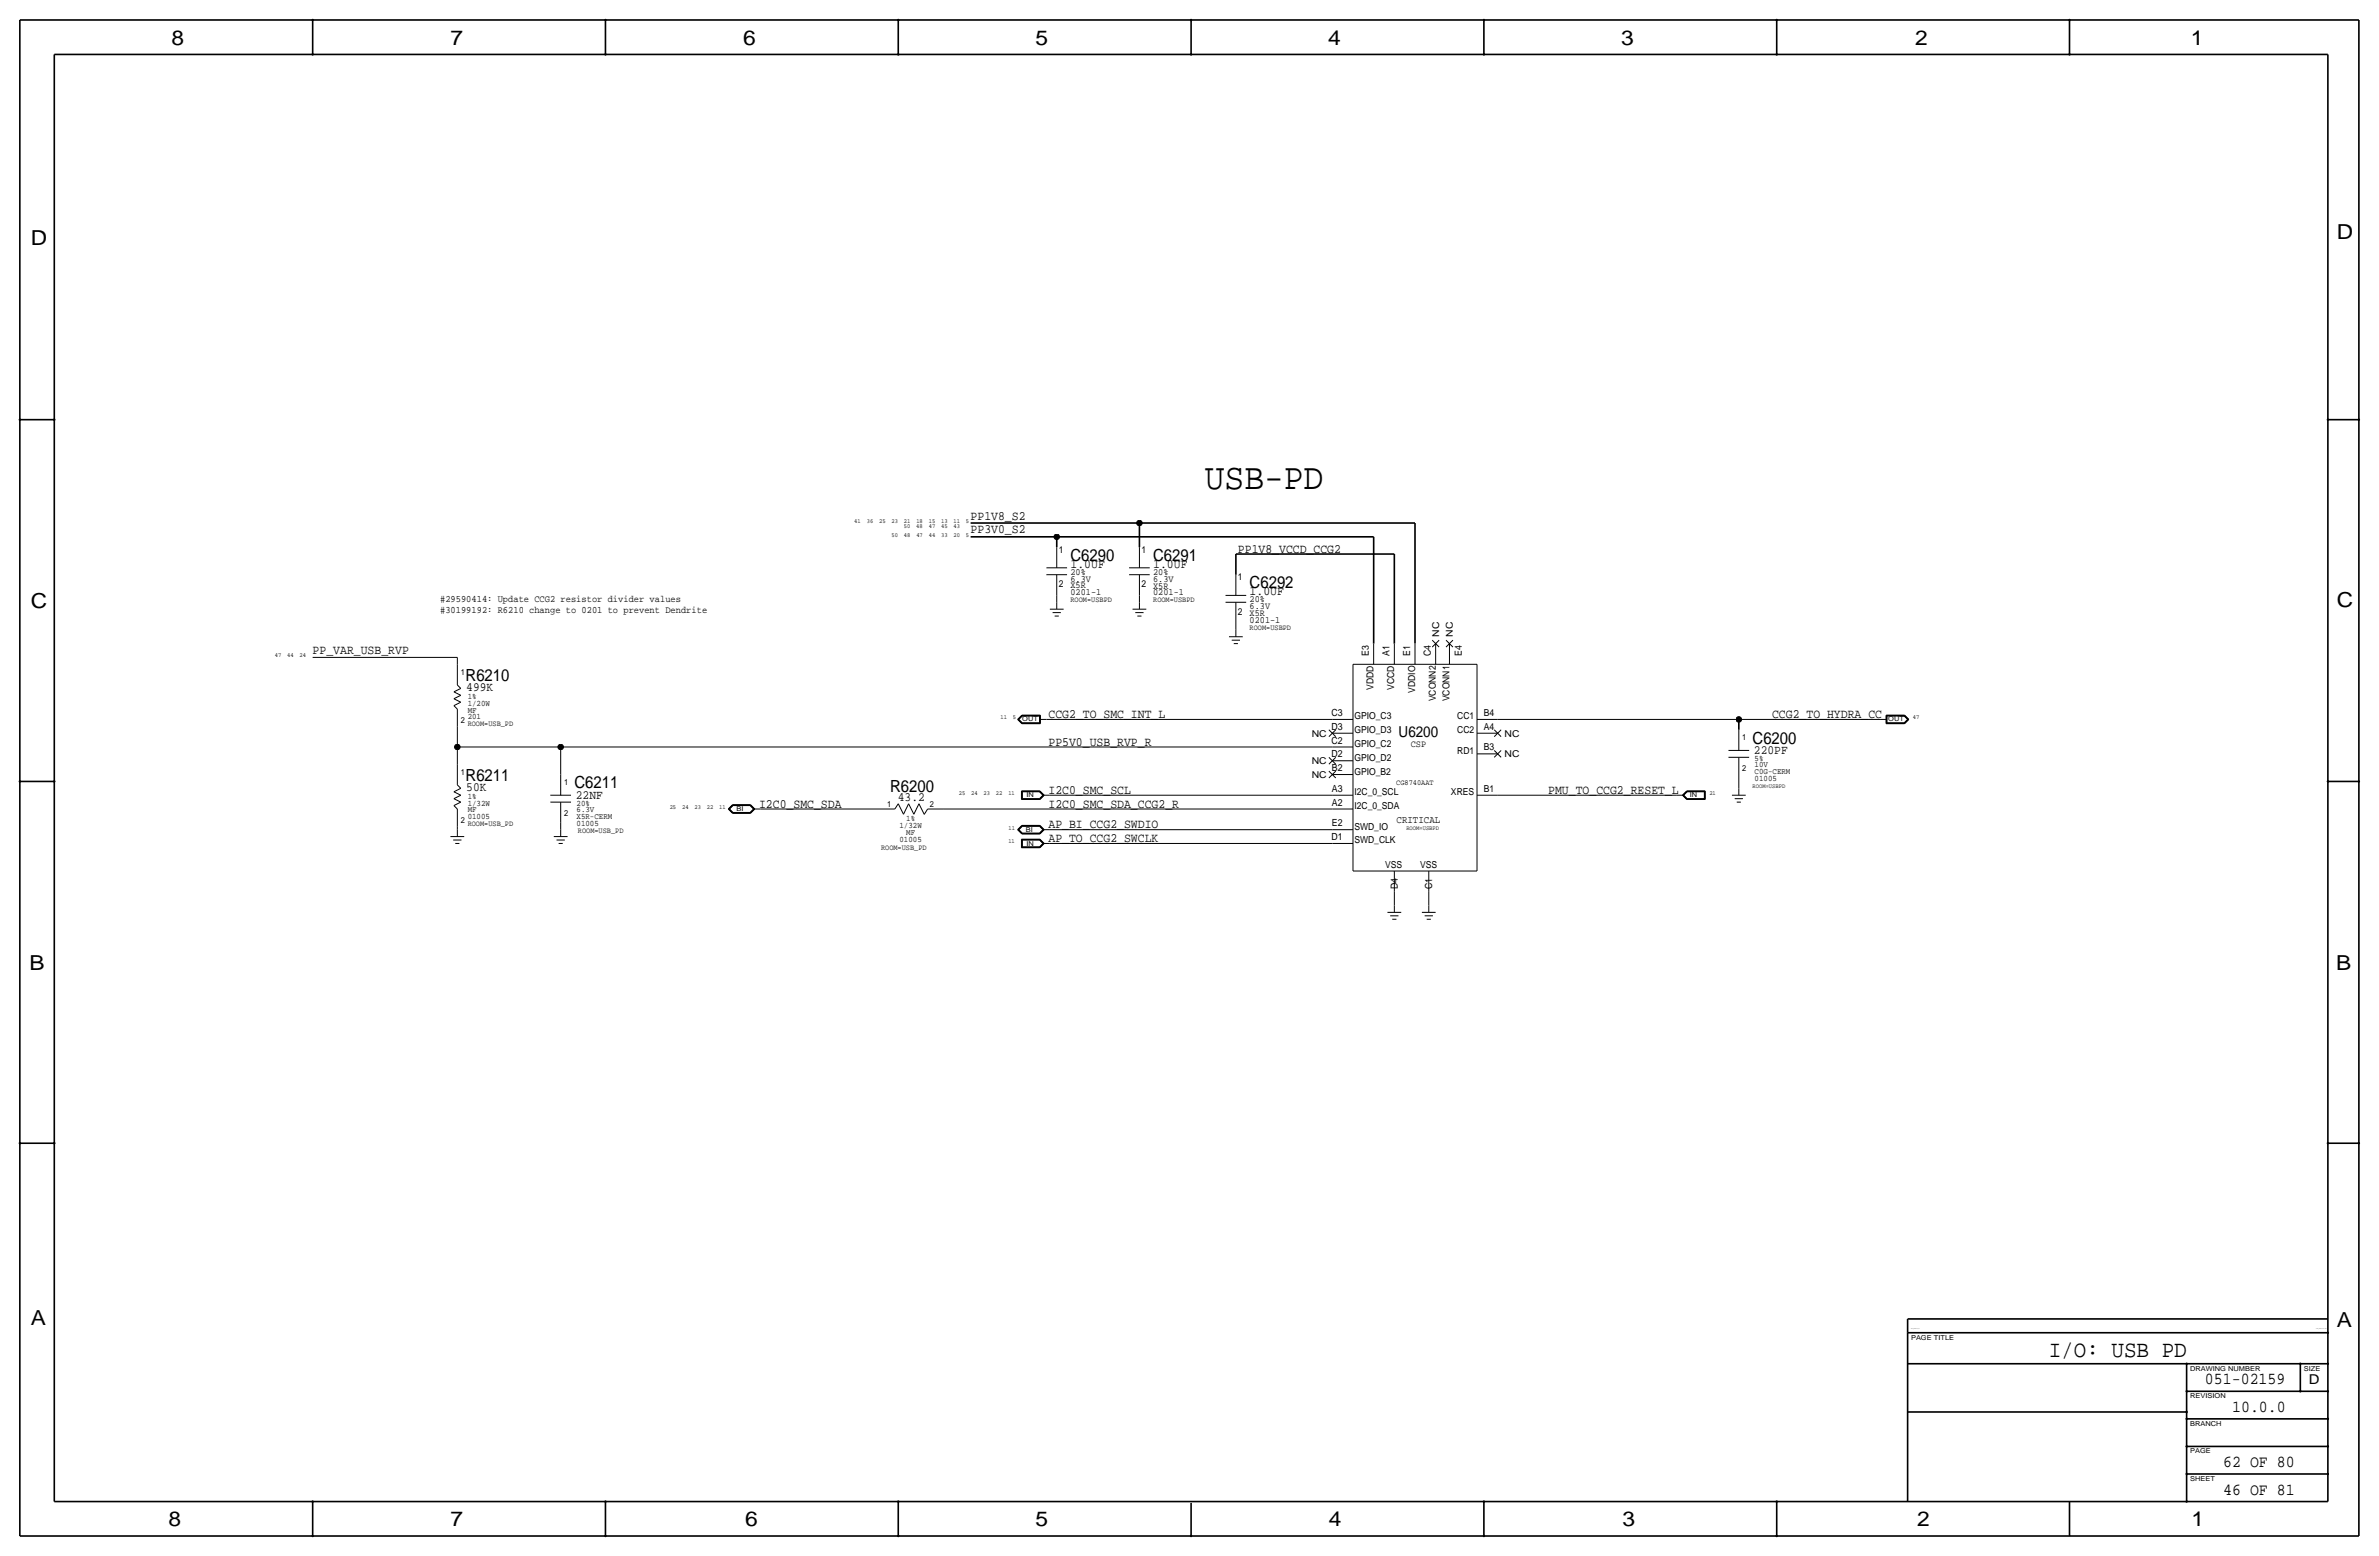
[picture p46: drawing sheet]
<svg xmlns="http://www.w3.org/2000/svg" width="877mm" height="574mm" viewBox="0 0 877 574" stroke-linecap="round" stroke-linejoin="round" font-family="sans-serif">
<defs><g id="words">
<text font-size="13.6" x="444.2" y="180.1">USB-PD</text>
<text font-size="8.6" x="755.3" y="500.1">I/O: USB PD</text>
<g font-size="7.6">
<text x="63.2" y="16.5">8</text>
<text x="166.1" y="16.5">7</text>
<text x="274" y="16.5">6</text>
<text x="381.7" y="16.5">5</text>
<text x="489.7" y="16.5">4</text>
<text x="597.6" y="16.5">3</text>
<text x="706.1" y="16.5">2</text>
<text x="807.7" y="16.5">1</text>
<text x="861.5" y="88.1">D</text>
<text x="11.4" y="90.4">D</text>
<text x="11.4" y="224.3">C</text>
<text x="861.5" y="223.8">C</text>
<text x="10.8" y="357.6">B</text>
<text x="861.3" y="357.4">B</text>
<text x="11.3" y="488.4">A</text>
<text x="861.5" y="489.2">A</text>
<text x="62.2" y="562.6">8</text>
<text x="166" y="562.6">7</text>
<text x="274.8" y="562.6">6</text>
<text x="381.7" y="562.6">5</text>
<text x="489.9" y="562.6">4</text>
<text x="598.1" y="562.6">3</text>
<text x="706.8" y="562.6">2</text>
<text x="807.9" y="562.6">1</text>
</g>
<g font-size="6.2">
<text x="394.7" y="206.8">C6290</text>
<text x="425.1" y="206.8">C6291</text>
<text x="460.7" y="216.9">C6292</text>
<text x="171.7" y="251">R6210</text>
<text x="646.1" y="274.1">C6200</text>
<text x="171.7" y="287.8">R6211</text>
<text x="211.8" y="290.6">C6211</text>
<text x="328.1" y="291.8">R6200</text>
<text x="812.9" y="510.3">051-02159</text>
<text x="822.9" y="520.4">10.0.0</text>
<text x="819.6" y="540.8">62 OF 80</text>
<text x="819.6" y="550.9">46 OF 81</text>
</g>
<text font-size="5.6" x="515.6" y="271.5">U6200</text>
<text font-size="5" x="851.2" y="510.3">D</text>
<g font-size="4.7">
<text x="357.8" y="191.5">PP1V8_S2</text>
<text x="357.8" y="196.6">PP3V0_S2</text>
<text x="456.4" y="203.7">PP1V8_VCCD_CCG2</text>
<text x="394.7" y="209.3">1.0UF</text>
<text x="425.1" y="209.3">1.0UF</text>
<text x="460.7" y="219.5">1.0UF</text>
<text x="115.3" y="241">PP_VAR_USB_RVP</text>
<text x="171.9" y="254.8">499K</text>
<text x="386.5" y="264.7">CCG2_TO_SMC_INT_L</text>
<text x="653.3" y="264.7">CCG2_TO_HYDRA_CC</text>
<text x="386.5" y="274.8">PP5V0_USB_RVP_R</text>
<text x="646.6" y="277.9">220PF</text>
<text x="171.9" y="291.6">50K</text>
<text x="386.5" y="292.6">I2C0_SMC_SCL</text>
<text x="570.8" y="292.6">PMU_TO_CCG2_RESET_L</text>
<text x="212.3" y="294.4">22NF</text>
<text x="279.9" y="297.7">I2C0_SMC_SDA</text>
<text x="331" y="295.4">43.2</text>
<text x="386.5" y="297.7">I2C0_SMC_SDA_CCG2_R</text>
<text x="386.5" y="305.3">AP_BI_CCG2_SWDIO</text>
<text x="386.5" y="310.4">AP_TO_CCG2_SWCLK</text>
</g>
<text font-size="3.8" x="514.9" y="303.3">CRITICAL</text>
<g font-size="3.6">
<text x="162.3" y="222">#29590414: Update CCG2 resistor divider values</text>
<text x="162.3" y="225.8">#30199192: R6210 change to 0201 to prevent Dendrite</text>
<text x="504.6" y="241.8" transform="rotate(-90 504.6 241.8)">E3</text>
<text x="512.3" y="241.8" transform="rotate(-90 512.3 241.8)">A1</text>
<text x="519.9" y="241.8" transform="rotate(-90 519.9 241.8)">E1</text>
<text x="527.5" y="241.8" transform="rotate(-90 527.5 241.8)">C4</text>
<text x="538.9" y="241.8" transform="rotate(-90 538.9 241.8)">E4</text>
<text x="490.9" y="263.9">C3</text>
<text x="490.9" y="269">D3</text>
<text x="490.9" y="274.1">C2</text>
<text x="490.9" y="279.1">D2</text>
<text x="491.1" y="284.2">B2</text>
<text x="491.1" y="291.8">A3</text>
<text x="491.1" y="296.9">A2</text>
<text x="491.1" y="304.5">E2</text>
<text x="490.9" y="309.6">D1</text>
<text x="515.3" y="327.7" transform="rotate(-90 515.3 327.7)">D4</text>
<text x="528" y="327.7" transform="rotate(-90 528 327.7)">C1</text>
</g>
<g font-size="3.5">
<text x="390.3" y="203.7">1</text>
<text x="420.8" y="203.7">1</text>
<text x="394.7" y="214.4">6.3V</text>
<text x="394.7" y="211.8">20%</text>
<text x="425.1" y="211.8">20%</text>
<text x="425.1" y="214.4">6.3V</text>
<text x="456.4" y="213.9">1</text>
<text x="390.3" y="216.4">2</text>
<text x="394.7" y="219.5">0201-1</text>
<text x="394.7" y="216.9">X5R</text>
<text x="420.8" y="216.4">2</text>
<text x="425.1" y="216.9">X5R</text>
<text x="425.1" y="219.5">0201-1</text>
<text x="460.7" y="222">20%</text>
<text x="456.4" y="226.6">2</text>
<text x="460.7" y="227.1">X5R</text>
<text x="460.7" y="224.5">6.3V</text>
<text x="460.7" y="229.6">0201-1</text>
<text x="530.6" y="234.7" transform="rotate(-90 530.6 234.7)">NC</text>
<text x="535.6" y="234.7" transform="rotate(-90 535.6 234.7)">NC</text>
<text x="506.4" y="254.3" transform="rotate(-90 506.4 254.3)">VDDD</text>
<text x="514" y="254.3" transform="rotate(-90 514 254.3)">VCCD</text>
<text x="521.7" y="255.3" transform="rotate(-90 521.7 255.3)">VDDIO</text>
<text x="529.3" y="258.5" transform="rotate(-90 529.3 258.5)">VCONN2</text>
<text x="534.4" y="258.5" transform="rotate(-90 534.4 258.5)">VCONN1</text>
<text x="547.1" y="263.9">B4</text>
<text x="499.3" y="265.2">GPIO_C3</text>
<text x="537.2" y="265.2">CC1</text>
<text x="547.1" y="269">A4</text>
<text x="483.6" y="271.5">NC</text>
<text x="499.3" y="270.3">GPIO_D3</text>
<text x="499.3" y="275.3">GPIO_C2</text>
<text x="520.1" y="275.3">CSP</text>
<text x="537.2" y="270.3">CC2</text>
<text x="554.7" y="271.5">NC</text>
<text x="483.6" y="281.7">NC</text>
<text x="499.3" y="280.4">GPIO_D2</text>
<text x="537.2" y="277.9">RD1</text>
<text x="547.1" y="276.6">B3</text>
<text x="554.7" y="279.1">NC</text>
<text x="483.6" y="286.8">NC</text>
<text x="499.3" y="285.5">GPIO_B2</text>
<text x="499.3" y="293.1">I2C_0_SCL</text>
<text x="534.9" y="293.1">XRES</text>
<text x="547.1" y="291.8">B1</text>
<text x="499.3" y="298.2">I2C_0_SDA</text>
<text x="499.3" y="305.8">SWD_IO</text>
<text x="499.3" y="310.9">SWD_CLK</text>
<text x="510.6" y="320">VSS</text>
<text x="523.6" y="320">VSS</text>
</g>
<g font-size="3.1">
<text x="169.9" y="248.7">1</text>
<text x="172.4" y="257.6">1%</text>
<text x="172.4" y="262.6">MF</text>
<text x="172.4" y="260.1">1/20W</text>
<text x="169.9" y="266.4">2</text>
<text x="172.4" y="265.2">201</text>
<text x="642.3" y="272.8">1</text>
<text x="646.9" y="280.4">5%</text>
<text x="169.9" y="285.5">1</text>
<text x="642.3" y="284.2">2</text>
<text x="646.9" y="285.2">C0G-CERM</text>
<text x="646.9" y="287.8">01005</text>
<text x="646.9" y="282.7">10V</text>
<text x="208" y="289.3">1</text>
<text x="172.4" y="296.9">1/32W</text>
<text x="172.4" y="294.4">1%</text>
<text x="172.4" y="299.5">MF</text>
<text x="212.5" y="296.9">20%</text>
<text x="212.5" y="299.2">6.3V</text>
<text x="327.1" y="297.4">1</text>
<text x="342.8" y="297.4">2</text>
<text x="169.9" y="303.3">2</text>
<text x="172.4" y="302">01005</text>
<text x="208" y="300.7">2</text>
<text x="212.5" y="304.3">01005</text>
<text x="212.5" y="301.8">X5R-CERM</text>
<text x="331.6" y="305.3">1/32W</text>
<text x="334.1" y="302.8">1%</text>
<text x="331.6" y="310.4">01005</text>
<text x="334.1" y="307.8">MF</text>
</g>
<g font-size="2.9">
<text x="394.7" y="222">ROOM=USBPD</text>
<text x="425.1" y="222">ROOM=USBPD</text>
<text x="460.7" y="232.2">ROOM=USBPD</text>
<text x="172.4" y="267.7">ROOM=USB_PD</text>
<text x="514.8" y="289.3">CG8740AAT</text>
<text x="172.4" y="304.5">ROOM=USB_PD</text>
<text x="213.1" y="307.1">ROOM=USB_PD</text>
<text x="324.8" y="313.4">ROOM=USB_PD</text>
</g>
<g font-size="2.5">
<text x="376.9" y="265.9">OUT</text>
<text x="696.2" y="265.9">OUT</text>
<text x="378.4" y="293.9">IN</text>
<text x="623" y="293.9">IN</text>
<text x="271.5" y="299">BI</text>
<text x="378.2" y="306.6">BI</text>
<text x="378.4" y="311.7">IN</text>
<text x="704.5" y="493.8">PAGE TITLE</text>
<text x="807.4" y="505.2">DRAWING NUMBER</text>
<text x="849.3" y="505.2">SIZE</text>
<text x="807.4" y="515.4">REVISION</text>
<text x="807.4" y="525.5">BRANCH</text>
<text x="807.4" y="535.7">PAGE</text>
<text x="807.4" y="545.8">SHEET</text>
</g>
<g font-size="2.3">
<text x="315" y="192.8">41</text>
<text x="319.5" y="192.8">36</text>
<text x="324.1" y="192.8">25</text>
<text x="328.7" y="192.8">23</text>
<text x="328.7" y="197.9">50</text>
<text x="333.2" y="194.6">50</text>
<text x="333.3" y="192.8">21</text>
<text x="333.3" y="197.9">48</text>
<text x="337.8" y="194.6">48</text>
<text x="337.8" y="192.8">18</text>
<text x="337.8" y="197.9">47</text>
<text x="342.4" y="194.6">47</text>
<text x="342.4" y="192.8">15</text>
<text x="342.4" y="197.9">44</text>
<text x="347" y="194.6">45</text>
<text x="347" y="192.8">13</text>
<text x="347" y="197.9">33</text>
<text x="351.5" y="194.6">43</text>
<text x="351.5" y="192.8">11</text>
<text x="351.5" y="197.9">20</text>
<text x="356.1" y="192.8">5</text>
<text x="356.1" y="197.9">5</text>
<text x="101.3" y="242.3">47</text>
<text x="105.9" y="242.3">44</text>
<text x="110.4" y="242.3">24</text>
<text x="368.9" y="265.2">11</text>
<text x="373.4" y="265.2">5</text>
<text x="705.3" y="265.2">47</text>
<text x="353.5" y="293.1">25</text>
<text x="358" y="293.1">24</text>
<text x="362.6" y="293.1">23</text>
<text x="367.2" y="293.1">22</text>
<text x="371.8" y="293.1">11</text>
<text x="630.2" y="293.1">21</text>
<text x="646.1" y="290.6">ROOM=USBPD</text>
<text x="246.9" y="298.2">25</text>
<text x="251.5" y="298.2">24</text>
<text x="256" y="298.2">23</text>
<text x="260.6" y="298.2">22</text>
<text x="265.2" y="298.2">11</text>
<text x="371.9" y="305.8">11</text>
<text x="518.5" y="305.8">ROOM=USBPD</text>
<text x="371.8" y="310.9">11</text>
</g>
<g font-size=".4">
<text x="704.5" y="490">SYNC_MASTER=sync</text>
<text x="853.9" y="490">SYNC_DATE=04/14/2017</text>
</g>
</g></defs>
<g fill="none" stroke="#000" stroke-width=".37">
<path d="M385.8 211.8h7.6zM385.8 209.3h7.6zM389.6 219.5v2.5zM389.6 201.7v7.6zM389.6 211.8v7.7zM416.3 209.3h7.6zM416.3 211.8h7.6zM420.1 219.5v2.5zM420.1 201.7v7.6zM420.1 211.8v7.7zM451.8 219.5h7.6zM455.6 211.8v7.7z"/>
<path d="M387 224.5h5.1zM388.1 225.8h3zM388.8 227.1h1.5zM389.6 222v2.5zM417.5 224.5h5.1zM418.5 225.8h3.1zM419.3 227.1h1.5zM420.1 222v2.5zM451.8 222h7.6zM453.1 234.7h5.1zM454.1 236h3.1zM454.9 237.2h1.5z"/>
<path d="M455.6 229.6v2.6zM455.6 222v7.6zM455.6 232.2v2.5zM506.4 237.2v7.7zM514 237.2v7.7zM521.7 237.2v7.7zM528 236l2.6 2.5zM528 238.5l2.6-2.5zM529.3 237.2v7.7zM533.1 236l2.5 2.5zM534.4 237.2v7.7zM535.6 236l-2.5 2.5z"/>
<path d="M115.3 242.3h53.3zM167.3 257.6l2.6 1.2zM167.3 255l2.6 1.3zM167.3 255l2.6-1.3zM167.3 257.6l2.6-1.3zM168.6 242.3v2.6zM168.6 244.9v7.6zM168.6 252.5l1.3 1.2zM498.8 244.9h45.7zM498.8 244.9v76.2zM544.5 244.9v76.2zM167.3 260.1l1.3 1.3z"/>
<path d="M167.3 260.1l2.6-1.3zM168.6 275.3h38.1zM168.6 267.7v7.6zM168.6 275.3v6.4zM168.6 261.4v6.3zM206.7 275.3v10.2zM206.7 275.3h284.5zM375.2 265.2l1.5 1.6zM375.2 265.2l1.5-1.6zM375.3 265.2l1.5-1.5zM375.3 265.2l1.5 1.4zM375.5 265.2l1.3-1.4z"/>
<path d="M375.5 265.2l1.3 1.3zM375.6 265.2l1.3 1.2zM375.6 265.2l1.3-1.3zM376.7 263.6h6.8zM376.7 266.8h6.8zM376.8 266.6h6.6zM376.8 263.7h6.6zM376.8 266.5h6.5zM376.8 263.8h6.5zM376.9 266.4h6.3zM376.9 263.9h6.3zM383.2 263.9v2.5z"/>
<path d="M383.2 265.2h2.6zM383.3 263.8v2.7zM383.4 263.7v2.9zM383.5 263.6v3.2zM385.8 265.2h105.4zM489.9 279.1l2.6 2.6zM489.9 271.5l2.6-2.5zM489.9 269l2.6 2.5zM491.2 265.2h7.6zM491.2 270.3h7.6zM491.2 275.3h7.6zM544.5 277.9h7.6z"/>
<path d="M544.5 270.3h7.6zM544.5 265.2h7.6zM550.9 269l2.5 2.5zM550.9 279.1l2.5-2.5zM550.9 276.6l2.5 2.5zM552.1 265.2h88.9zM553.4 269l-2.5 2.5zM637.2 279.1h7.7zM637.2 276.6h7.7zM641 265.2h52.1zM641 269v7.6zM641 279.1v7.7z"/>
<path d="M693.1 265.2h2.6zM695.3 266.8h6.9zM695.3 263.6v3.2zM695.4 263.6h6.8zM695.5 263.7h6.6zM695.5 263.7v2.9zM695.5 266.6h6.6zM695.6 263.8h6.5zM695.6 263.8v2.7zM695.6 266.5h6.5zM695.7 263.9h6.3zM695.7 263.9v2.5z"/>
<path d="M695.7 266.4h6.3zM702 266.4l1.3-1.2zM702 263.9l1.3 1.3zM702.1 266.5l1.3-1.3zM702.1 263.8l1.3 1.4zM702.1 266.6l1.5-1.4zM702.1 263.7l1.5 1.5zM702.2 263.6l1.5 1.6zM702.2 266.8l1.5-1.6zM167.3 296.9l1.3 1.3zM167.3 294.4l2.6 1.3zM167.3 291.8l2.6 1.3z"/>
<path d="M167.3 291.8l2.6-1.2zM167.3 296.9l2.6-1.2zM167.3 294.4l2.6-1.3zM168.6 281.7v7.6zM168.6 298.2v6.3zM168.6 289.3l1.3 1.3zM202.9 293.1h7.6zM202.9 295.7h7.6zM206.7 285.5v7.6zM206.7 295.7v7.6zM268.5 298.2l1.6-1.6zM268.5 298.2l1.6 1.6z"/>
<path d="M268.6 298.2l1.5-1.5zM268.6 298.2l1.5 1.5zM268.8 298.2l1.4-1.4zM268.8 298.2l1.4 1.4zM268.9 298.2l1.3 1.3zM268.9 298.2l1.3-1.3zM270.1 296.6h6.6zM270.1 299.8h6.6zM270.1 296.7h6.6zM270.1 299.7h6.6zM270.2 299.6h6.4zM270.2 296.8h6.4z"/>
<path d="M270.2 296.9h6.4zM270.2 299.5h6.4zM276.6 299.5l1.2-1.3zM276.6 296.9l1.2 1.3zM276.6 299.6l1.4-1.4zM276.6 296.8l1.4 1.4zM276.7 299.7l1.4-1.5zM276.7 296.7l1.4 1.5zM276.7 296.6l1.6 1.6zM276.7 299.8l1.6-1.6zM277.8 298.2h2.6zM280.4 298.2h44.4z"/>
<path d="M324.8 298.2h5.1zM331.2 296.3l-1.3 1.9zM331.2 296.3l1.9 3.8zM335 296.3l-1.9 3.8zM335 296.3l1.9 3.8zM338.8 296.3l-1.9 3.8zM338.8 296.3l1.9 3.8zM342 298.2l-1.3 2zM342 298.2h5.7zM347.7 298.2h143.5zM376.6 291.5v3.2zM376.6 294.7h6.8z"/>
<path d="M376.6 291.5h6.8zM376.7 291.6h6.6zM376.7 291.6v3zM376.7 294.6h6.6zM376.8 291.7h6.5zM376.8 291.7v2.8zM376.8 294.5h6.5zM376.9 291.8h6.3zM376.9 291.8v2.6zM376.9 294.4h6.3zM383.2 291.8l1.3 1.3zM383.2 294.4l1.3-1.3z"/>
<path d="M383.3 294.5l1.4-1.4zM383.3 291.7l1.4 1.4zM383.3 294.6l1.5-1.5zM383.3 291.6l1.5 1.5zM383.4 291.5l1.6 1.6zM383.4 294.7l1.6-1.6zM384.5 293.1h2.5zM387 293.1h104.2zM489.9 281.7l2.6-2.6zM489.9 286.8l2.6-2.6zM489.9 284.2l2.6 2.6zM491.2 280.4h7.6z"/>
<path d="M491.2 285.5h7.6zM491.2 293.1h7.6zM491.2 298.2h7.6zM544.5 293.1h7.6zM552.1 293.1h66.1zM618.2 293.1h2.5zM620.3 293.1l1.5 1.6zM620.4 293.1l1.5-1.5zM620.4 293.1l1.5 1.5zM620.6 293.1l1.3 1.4zM620.7 293.1l1.3 1.3zM620.7 293.1l1.3-1.3z"/>
<path d="M621.8 291.5h6.8zM621.8 291.5l-1.5 1.6zM621.8 294.7h6.8zM621.9 294.6h6.6zM621.9 291.6h6.6zM621.9 291.7l-1.3 1.4zM621.9 294.5h6.5zM621.9 291.7h6.5zM622 291.8h6.3zM622 294.4h6.3zM628.3 291.8v2.6zM628.4 291.7v2.8z"/>
<path d="M628.5 291.6v3zM628.6 291.5v3.2zM638.5 293.1h5.1zM639.5 294.4h3.1zM640.3 295.7h1.5zM641 286.8v3.8zM641 290.6v2.5zM166.1 308.4h5zM167.1 309.6h3zM167.8 310.9h1.6zM168.6 304.5v1.3zM168.6 305.8v2.6z"/>
<path d="M204.2 308.4h5zM205.2 309.6h3zM205.9 310.9h1.6zM206.7 303.3v2.5zM206.7 305.8v2.6zM375.2 305.8l1.5 1.6zM375.2 305.8l1.5-1.6zM375.3 305.8l1.5-1.5zM375.3 305.8l1.5 1.5zM375.5 305.8l1.3-1.4zM375.5 305.8l1.3 1.4zM375.6 305.8l1.3 1.3z"/>
<path d="M375.6 305.8l1.3-1.3zM376.6 309.3v3.2zM376.6 312.5h6.8zM376.6 309.3h6.8zM376.7 309.4h6.6zM376.7 309.4v3zM376.7 312.4h6.6zM376.7 307.4h6.7zM376.7 304.2h6.7zM376.8 304.3h6.5zM376.8 309.5h6.5zM376.8 307.3h6.5z"/>
<path d="M376.8 309.5v2.8zM376.8 312.3h6.5zM376.8 307.2h6.5zM376.8 304.4h6.5zM376.9 304.5h6.3zM376.9 309.6h6.3zM376.9 307.1h6.3zM376.9 309.6v2.6zM376.9 312.2h6.3zM383.2 304.5l1.3 1.3zM383.2 309.6l1.3 1.3zM383.2 307.1l1.3-1.3z"/>
<path d="M383.2 312.2l1.3-1.3zM383.3 307.2l1.4-1.4zM383.3 312.3l1.4-1.4zM383.3 304.4l1.4 1.4zM383.3 309.5l1.4 1.4zM383.3 307.3l1.5-1.5zM383.3 312.4l1.5-1.5zM383.3 304.3l1.5 1.5zM383.3 309.4l1.5 1.5zM383.4 304.2l1.6 1.6zM383.4 309.3l1.6 1.6zM383.4 307.4l1.6-1.6z"/>
<path d="M383.4 312.5l1.6-1.6zM384.5 305.8h2.5zM384.5 310.9h2.5zM387 310.9h104.2zM387 305.8h104.2zM491.2 305.8h7.6zM491.2 310.9h7.6zM498.8 321.1h45.7zM511.5 336.3h5.1zM512.5 337.6h3.1zM513.3 338.8h1.5zM514 328.7v5.1z"/>
<path d="M514 321.1v7.6zM514 333.8v2.5zM524.2 336.3h5.1zM525.2 337.6h3.1zM526 338.8h1.5zM526.7 328.7v5.1zM526.7 321.1v7.6zM526.7 333.8v2.5z"/>
</g>
<g fill="none" stroke="#000" stroke-width=".6" stroke-linecap="butt">
<path d="M7.3 7.4v558.8zM7.3 7.4h862.3zM115.3 7.4v12.7zM223.2 7.4v12.7zM331.2 7.4v12.7zM439.1 7.4v12.7zM547.1 7.4v12.7zM655 7.4v12.7zM763 7.4v12.7zM869.6 7.4v558.8zM20 20.1v533.4zM20 20.1h838.2z"/>
<path d="M858.2 20.1v533.4zM7.3 154.7h12.7zM858.2 154.7h11.4zM357.8 197.9h31.8zM357.8 192.8h62.3zM389.6 197.9v3.8zM389.6 197.9h116.8zM420.1 192.8h101.6zM420.1 192.8v8.9zM506.4 197.9v39.3zM521.7 192.8v44.4zM455.6 204.2v7.6z"/>
<path d="M455.6 204.2h58.4zM514 204.2v33zM641 265.2v3.8zM7.3 288h12.7zM858.2 288h11.4zM7.3 421.4h12.7zM858.2 421.4h11.4zM703.3 491.2h154.9zM703.3 486.2v5zM703.3 486.2h154.9zM703.3 491.2v62.3zM703.3 502.7h154.9z"/>
<path d="M806.1 502.7v50.8zM806.1 512.8h52.1zM848.1 502.7v10.1zM703.3 520.4h102.8zM806.1 533.1h52.1zM806.1 523h52.1zM20 553.5h838.2zM115.3 553.5v12.7zM223.2 553.5v12.7zM331.2 553.5v12.7zM439.1 554v12.2zM547.1 553.5v12.7z"/>
<path d="M655 553.5v12.7zM763 553.5v12.7zM806.1 543.3h52.1zM7.3 566.2h862.3z"/>
</g>
<g fill="#000" stroke="#000" stroke-width=".37">
<path d="M115.1 7.2h.4v.3h-.4zM115.1 19.9h.4v.3h-.4zM223 7.2h.4v.3h-.4zM223 19.9h.4v.3h-.4zM331 19.9h.4v.3h-.4zM331 7.2h.4v.3h-.4zM438.9 7.2h.4v.3h-.4zM438.9 19.9h.4v.3h-.4zM546.9 7.2h.4v.3h-.4zM546.9 19.9h.4v.3h-.4zM654.8 19.9h.4v.3h-.4zM654.8 7.2h.4v.3h-.4z"/>
<path d="M762.8 19.9h.4v.3h-.4zM762.8 7.2h.4v.3h-.4zM7.1 154.5h.4v.4h-.4zM19.8 154.5h.4v.4h-.4zM858 154.5h.4v.4h-.4zM869.5 154.5h.3v.4h-.3zM7.1 287.9h.4v.3h-.4zM19.8 287.9h.4v.3h-.4zM858 287.9h.4v.3h-.4zM869.5 287.9h.3v.3h-.3zM7.1 421.2h.4v.4h-.4zM19.8 421.2h.4v.4h-.4z"/>
<path d="M858 421.2h.4v.4h-.4zM869.5 421.2h.3v.4h-.3zM858 491.1h.4v.3h-.4zM806 502.5h.3v.3h-.3zM806 512.7h.3v.3h-.3zM847.9 512.7h.3v.3h-.3zM847.9 502.5h.3v.3h-.3zM858 502.5h.4v.3h-.4zM858 512.7h.4v.3h-.4zM806 520.3h.3v.3h-.3zM806 522.8h.3v.4h-.3zM806 533h.3v.3h-.3z"/>
<path d="M858 522.8h.4v.4h-.4zM858 533h.4v.3h-.4zM115.1 553.3h.4v.3h-.4zM223 553.3h.4v.3h-.4zM331 553.3h.4v.3h-.4zM546.9 553.3h.4v.3h-.4zM654.8 553.3h.4v.3h-.4zM806 543.1h.3v.4h-.3zM806 553.3h.3v.3h-.3zM858 543.1h.4v.4h-.4zM115.1 566h.4v.3h-.4zM223 566h.4v.3h-.4z"/>
<path d="M331 566h.4v.3h-.4zM438.9 566h.4v.3h-.4zM546.9 566h.4v.3h-.4zM654.8 566h.4v.3h-.4z"/>
<circle cx="389.6" cy="197.9" r="1.02"/>
<circle cx="420.1" cy="192.8" r="1.02"/>
<circle cx="168.6" cy="275.3" r="1.02"/>
<circle cx="206.7" cy="275.3" r="1.02"/>
<circle cx="641" cy="265.2" r="1.02"/>
</g>
<use href="#words"/>
</svg>
